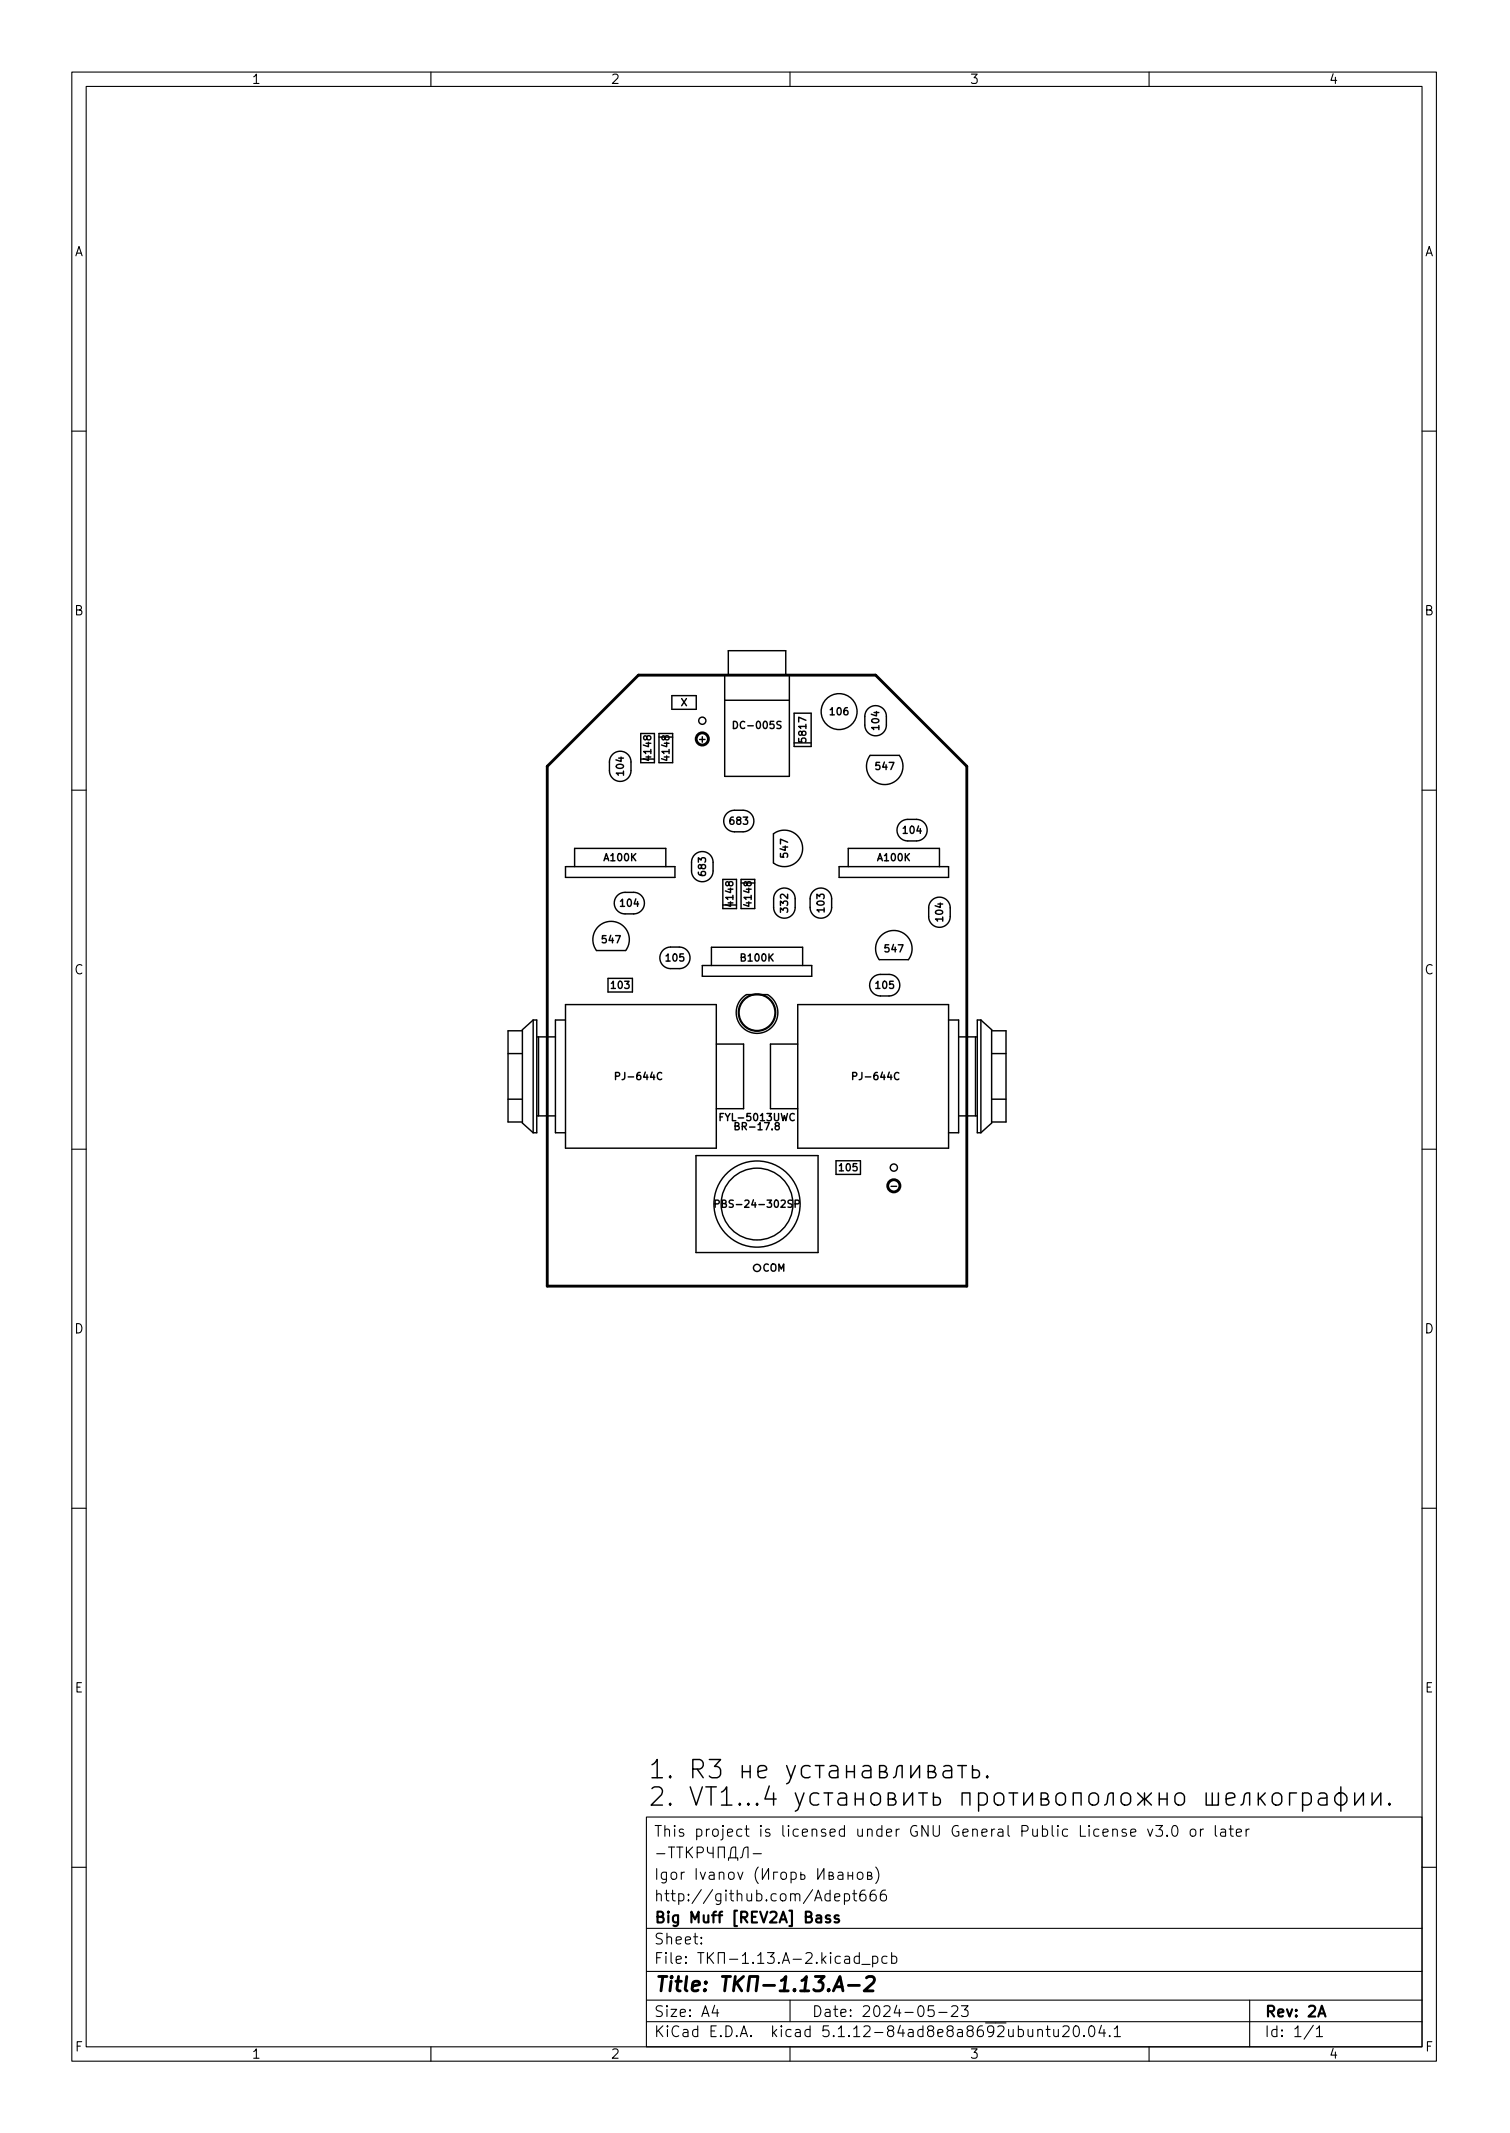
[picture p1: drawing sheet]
<svg xmlns="http://www.w3.org/2000/svg" width="210mm" height="297mm" viewBox="0 0 210 297" stroke-linecap="round" stroke-linejoin="round" font-family="sans-serif">
<defs><g id="words">
<g font-size="3.5">
<text x="90.2" y="247.7">1. R3 .</text>
<text x="90.2" y="251.5">2. VT1...4</text>
</g>
<text font-size="2.8" x="91" y="277.3">Title: -1.13.A-2</text>
<g font-size="2.1">
<text x="91" y="255.8">This project is licensed under GNU General Public License v3.0 or later</text>
<text x="91" y="261.8">Igor Ivanov ( )</text>
<text x="91" y="267.8">Big Muff [REV2A] Bass</text>
<text x="91" y="264.8">http://github.com/Adept666</text>
<text x="91" y="273.5">File: -1.13.A-2.kicad_pcb</text>
<text x="91" y="270.8">Sheet:</text>
<text x="91" y="280.9">Size: A4</text>
<text x="113" y="280.9">Date: 2024-05-23</text>
<text x="176" y="280.9">Rev: 2A</text>
<text x="91" y="283.7">KiCad E.D.A. kicad 5.1.12-84ad8e8a8692ubuntu20.04.1</text>
<text x="176" y="283.7">Id: 1/1</text>
</g>
<g font-size="1.8">
<text x="35" y="11.7">1</text>
<text x="85" y="11.7">2</text>
<text x="135" y="11.7">3</text>
<text x="185" y="11.7">4</text>
<text x="10.3" y="35.7">A</text>
<text x="198.4" y="35.7">A</text>
<text x="10.3" y="85.7">B</text>
<text x="198.4" y="85.7">B</text>
<text x="10.3" y="135.7">C</text>
<text x="198.4" y="135.7">C</text>
<text x="10.3" y="185.7">D</text>
<text x="198.4" y="185.7">D</text>
<text x="10.4" y="235.7">E</text>
<text x="198.4" y="235.7">E</text>
<text x="10.4" y="285.7">F</text>
<text x="35" y="286.7">1</text>
<text x="85" y="286.7">2</text>
<text x="135" y="286.7">3</text>
<text x="185" y="286.7">4</text>
<text x="198.5" y="285.7">F</text>
</g>
<g font-size="1.4">
<text x="94.8" y="98.3">X</text>
<text x="102.5" y="101.5">DC-005S</text>
<text x="115.7" y="99.6">106</text>
<text x="122.4" y="101.5" transform="rotate(-90 122.4 101.5)">104</text>
<text x="86.9" y="107.9" transform="rotate(-90 86.9 107.9)">104</text>
<text x="90.7" y="105.7" transform="rotate(-90 90.7 105.7)">4148</text>
<text x="93.2" y="105.7" transform="rotate(-90 93.2 105.7)">4148</text>
<text x="97.4" y="103.4">+</text>
<text x="112.3" y="103.2" transform="rotate(-90 112.3 103.2)">5817</text>
<text x="122" y="107.2">547</text>
<text x="84.2" y="119.9">A100K</text>
<text x="101.7" y="114.8">683</text>
<text x="109.7" y="119.3" transform="rotate(-90 109.7 119.3)">547</text>
<text x="122.3" y="119.9">A100K</text>
<text x="125.8" y="116.1">104</text>
<text x="98.3" y="121.8" transform="rotate(-90 98.3 121.8)">683</text>
<text x="83.9" y="131.3">547</text>
<text x="86.5" y="126.3">104</text>
<text x="102.1" y="126" transform="rotate(-90 102.1 126)">4148</text>
<text x="104.6" y="126" transform="rotate(-90 104.6 126)">4148</text>
<text x="109.7" y="126.9" transform="rotate(-90 109.7 126.9)">332</text>
<text x="114.8" y="126.9" transform="rotate(-90 114.8 126.9)">103</text>
<text x="131.3" y="128.2" transform="rotate(-90 131.3 128.2)">104</text>
<text x="85.2" y="137.7">103</text>
<text x="92.8" y="133.9">105</text>
<text x="103.2" y="133.9">B100K</text>
<text x="122" y="137.7">105</text>
<text x="123.3" y="132.6">547</text>
<text x="86.2" y="150.4">PJ-644C</text>
<text x="119.2" y="150.4">PJ-644C</text>
<text x="100.7" y="156.1">FYL-5013UWC</text>
<text x="102.8" y="157.4">BR-17.8</text>
<text x="116.9" y="163.1">105</text>
<text x="124.2" y="165.6">-</text>
<text x="100.6" y="168.2">PBS-24-302SP</text>
<text x="106" y="177.1">COM</text>
</g>
</g></defs>
<g fill="none" stroke="#000" stroke-width=".15">
<path d="M10 10h190v277h-190zM12 12h186v273h-186zM60 10v2M110 10v2M160 10v2M10 60h2M198 60h2M10 110h2M198 110h2M10 160h2M198 160h2M10 210h2"/>
<path d="M198 210h2M90 253h108v32h-108zM91.4 258.1h1.2M93.1 257.2h.8M93.5 257.2v1.5M94.2 257.2h.9M94.7 257.2v1.5M95.6 257.2v1.5M95.8 257.9l.6 .8M96.4 257.2l-.8 .9M97.1 258h.6a.41 .41 0 0 0 .3-.4 .41 .41 0 0 0-.3-.4h-.6v1.5M98.5 257.2l.1 .7 .2 .2h.5"/>
<path d="M99.3 257.2v1.5M100 258.7v-1.5h.9v1.5M101.4 259.1v-.4h1.3v.4M101.7 258.7l.1-1.2 .3-.3h.3v1.5M103.1 258.7l.2-.1 .1-.1 .1-.9a.51 .51 0 0 1 .7-.4v1.5M104.9 258.1h1.1M157.4 255.2l.8-.1-.1-.3-.4-.1-.3 .2 .1 .7 .2 .1 .4-.1M159.8 254.7l.4 1 .3-1M160.9 254.2h1l-.5 .6a.41 .41 0 0 1 .5 .3v.3l-.2 .2-.5 .1-.3-.1M162.5 255.6h.1l-.1 .1-.1-.1h.1v.1M163.3 254.4a.36 .36 0 0 1 .4-.2 .36 .36 0 0 1 .2 .3 .77 .77 0 0 1-.4 1.2 .91 .91 0 0 1-.2-1.3zM165.9 254.8a.41 .41 0 0 1 .6 .2v.4a.41 .41 0 0 1-.4 .3 .41 .41 0 0 1-.4-.3v-.4z"/>
<path d="M167.2 254.7v1M167.6 254.7l-.3 .1-.1 .2M169.2 254.2v1.3l.2 .2M170 254.8l.2-.1 .4 .1 .1 .9M170.7 255.1h-.5a.29 .29 0 0 0-.3 .3 .29 .29 0 0 0 .3 .3l.5-.1M171.2 254.7h.5M171.4 254.2v1.3v.1l.3 .1M172.2 255.2l.7-.1-.1-.3-.4-.1-.2 .2v.7l.2 .1 .4-.1M173.5 254.7v1M173.9 254.7l-.2 .1-.2 .2M10 260h2M90 278.5h108"/>
<path d="M90 274.5h108M90 268.5h108M97.7 270.6v.1l-.1-.1h.1v.1M97.7 269.8v.1h-.1l.1-.1v.1M99.5 279.2l-.3 1.1h.9M99.9 279.8v1M105.6 260a1.72 1.72 0 0 0 0 2.3M106.2 260.2v1.5l.8-1.5v1.5M108.3 260.7h-.6v1M108.9 260.8a.41 .41 0 0 1 .6 .2v.4a.41 .41 0 0 1-.4 .3 .41 .41 0 0 1-.4-.3v-.4zM110 278.5v3M110.2 260.8l.4-.1 .3 .3v.4l-.2 .2-.1 .1-.4-.1"/>
<path d="M110.2 260.7v1.5M111.5 260.7v1l.5-.1 .1-.1-.1-.4h-.5M113.9 260.2v1.5l.8-1.5v1.5M114.6 272.8l.4 .6M115 272.4l-.6 .6M115.4 261.2l.5-.1 .1-.1-.1-.2-.5-.1v1h.5l.1-.1 .1-.2-.1-.1-.2-.1M115.7 271.9l-.1 .1 .1 .1v-.1v-.1v.2M115.7 272.4v1M116.2 264.2l.7-.1v-.3l-.5-.1-.2 .2 .1 .7 .1 .1 .5-.1M116.7 260.8l.2-.1 .4 .1 .1 .9M117 272.5l-.4-.1-.3 .3v.4l.1 .2 .2 .1 .4-.1M117.4 261.1h-.5a.29 .29 0 0 0-.3 .3 .29 .29 0 0 0 .3 .3l.5-.1"/>
<path d="M117.6 263.8l.4-.1 .3 .3v.4l-.1 .2-.2 .1-.4-.1M117.6 263.7v1.5M117.7 272.5l.1-.1 .4 .1 .1 .9M118.1 261.2h.6M118.1 260.7v1M118.3 272.8h-.5a.29 .29 0 0 0-.2 .3 .29 .29 0 0 0 .2 .3l.5-.1M118.7 263.7h.6M118.7 260.7v1M118.9 263.2v1.3l.1 .1 .3 .1M119.5 260.8a.41 .41 0 0 1 .7 .2v.4a.41 .41 0 0 1-.4 .3 .41 .41 0 0 1-.4-.3v-.4zM119.7 272.5l-.5-.1-.3 .3v.4l.2 .2 .1 .1 .5-.1M119.7 271.9v1.5"/>
<path d="M120 273.6h1.2M120.4 263.2a.59 .59 0 0 0-.7 .7v.5l.2 .2 .4 .1 .2-.1 .1-.5-.2-.2-.4-.1-.3 .3M120.8 261.2l.5-.1 .1-.1-.1-.2-.5-.1v1h.4l.2-.1v-.2v-.1l-.2-.1M121.5 272.5l.4-.1 .3 .3v.4l-.1 .2-.2 .1-.4-.1M121.5 272.4v1.5M121.9 263.2a.59 .59 0 0 0-.7 .7v.5l.1 .2 .4 .1 .2-.1 .1-.5-.1-.2-.5-.1-.2 .3M121.9 260a1.72 1.72 0 0 1 0 2.3M123.3 263.2a.59 .59 0 0 0-.7 .7v.5l.1 .2 .5 .1 .2-.1v-.5l-.1-.2-.4-.1-.3 .3M123.5 272.5l-.4-.1-.3 .3v.4l.1 .2 .2 .1 .4-.1M124.2 272.5l.4-.1 .3 .3v.4l-.2 .2-.1 .1-.4-.1M124.2 271.9v1.5M130 279.3h-.7l-.1 .7 .2-.1 .5 .1 .2 .2-.1 .5-.2 .1h-.4l-.2-.1"/>
<path d="M132.5 279.5l.2-.2 .5 .1a.41 .41 0 0 1 .1 .6l-.9 .8h1M133.9 279.3h.9l-.5 .6a.41 .41 0 0 1 .5 .3v.3l-.1 .2-.6 .1-.2-.1M174 278.5v6.5M198 260h2M60 285v2M90 281.5h108M110 285v2M130.7 280.2h1.2M144.5 282.8a.37 .37 0 0 1 .7 0v.8M144.5 282.6v1M145.7 282.6h.5M145.9 282.1v1.3v.1l.3 .1"/>
<path d="M146.7 282.6l.1 .9a.41 .41 0 0 0 .6 0M147.4 282.6v1M148 282.3l.2-.2 .5 .1a.41 .41 0 0 1 .1 .6l-.9 .8h1M149.6 282.3a.36 .36 0 0 1 .4-.2 .36 .36 0 0 1 .2 .3 .77 .77 0 0 1-.4 1.2 .91 .91 0 0 1-.2-1.3zM150.9 283.5h.1l-.1 .1v-.1v.1M151.8 282.2a.36 .36 0 0 1 .6 .2 .77 .77 0 0 1-.5 1.2 1 1 0 0 1-.1-1.4zM153.4 282l-.4 1.1h.9M153.7 282.6v1M154.5 283.5h.1l-.1 .1-.1-.1h.1v.1M155.2 282.5l.4-.4v1.5M155.2 283.6h.8M160 285v2"/>
<path d="M182.9 282l-1.3 2M183.3 282.5l.4-.4v1.5M183.3 283.6h.9"/>
</g>
<path d="M115.6 266.8l-.4-.1-.2 .2 .1 .2 .5 .2v.1v.2l-.2 .1-.4-.1M116.8 266.8l-.4-.1-.2 .2 .1 .2 .5 .2v.1v.2l-.2 .1-.4-.1M183.6 280.8l.5-1.5 .5 1.5" fill="none" stroke="#000" stroke-width=".3"/>
<g fill="none" stroke="#000" stroke-width=".4">
<path d="M76.2 106.7l12.7-12.7h33l12.7 12.7v72.4h-58.4zM111.5 277.2h1.1M111.6 275.8l.7-.6-.3 2M113.5 275.2h1.3l-.8 .8h.3l.3 .2v.7l-.2 .2-.3 .1h-.5l-.3-.1M115.4 277.1h.1l-.1 .1-.1-.1h.1v.1M116 277.2l1-2 .4 2M116.3 276.7h1M118.1 276.5h1.6M120.6 275.4l.4-.2h.4a.45 .45 0 0 1 .3 .6l-.1 .3-1.3 1.1h1.3"/>
<circle cx="97.8" cy="102.9" r=".85"/>
<circle cx="124.5" cy="165.1" r=".85"/>
</g>
<g fill="none" stroke="#000" stroke-width=".2">
<path d="M93.5 96.9h3.5v1.9h-3.5zM100.9 97.5h9M100.9 94h9v14.1h-9zM101.4 94v-3.4h8v3.4M110.6 99.3h2.3v4.7h-2.3zM120.9 98.7a1.5 1.5 0 0 1 1.6-.3 1.5 1.5 0 0 1 .9 1.4v1.2a1.5 1.5 0 0 1-1.5 1.5 1.5 1.5 0 0 1-1.5-1.5v-1.5zM85.3 105.1a1.5 1.5 0 0 1 1.6-.4 1.5 1.5 0 0 1 1 1.4v1.2a1.5 1.5 0 0 1-1.5 1.5 1.5 1.5 0 0 1-1.5-1.5v-1.4zM89.2 102.1h1.9v4.1h-1.9zM91.8 102.1h1.9v4.1h-1.9zM96.7 119a1.5 1.5 0 0 1 1.7-.3 1.5 1.5 0 0 1 .9 1.4v1.2a1.5 1.5 0 0 1-1.5 1.5 1.5 1.5 0 0 1-1.5-1.5v-1.5zM101.2 113.3l.8-.4 1.5-.1a1.5 1.5 0 0 1 1.5 1.5 1.5 1.5 0 0 1-1.5 1.5h-1.2a1.5 1.5 0 0 1-1.4-.9 1.5 1.5 0 0 1 .3-1.6zM102.1 100.5a.51 .51 0 0 1 .6 .5 .51 .51 0 0 1-.6 .5z"/>
<path d="M107.7 116.1a2.54 2.54 0 0 1 3.4 .3 2.54 2.54 0 0 1 0 3.5 2.54 2.54 0 0 1-3.4 .3zM108.7 100.5h-.3l-.2 .1 .1 .3 .4 .2v.3l-.1 .1-.4-.1M110.6 103.5h2.3M121.2 105.2h4a2.54 2.54 0 0 1-.3 3.4 2.54 2.54 0 0 1-3.4 0 2.54 2.54 0 0 1-.3-3.4zM125.3 114.5l.8-.4h1.5a1.5 1.5 0 0 1 1.5 1.5 1.5 1.5 0 0 1-1.5 1.5h-1.2a1.5 1.5 0 0 1-1.4-.9 1.5 1.5 0 0 1 .3-1.7zM78.7 120.7h15.3v1.5h-15.3zM78.7 139.9h21v20h-21zM80 120.7v-2.6h12.7v2.6M83.4 129a2.54 2.54 0 0 1 3.4 0 2.54 2.54 0 0 1 .3 3.4h-4a2.54 2.54 0 0 1 .3-3.4zM84.7 136.2h3.4v1.9h-3.4zM86 124.7l.8-.4h1.4a1.5 1.5 0 0 1 1.5 1.5 1.5 1.5 0 0 1-1.5 1.5h-1.2a1.5 1.5 0 0 1-1.4-1 1.5 1.5 0 0 1 .4-1.6zM92.3 132.3l.8-.4h1.5a1.5 1.5 0 0 1 1.5 1.5 1.5 1.5 0 0 1-1.5 1.5h-1.2a1.5 1.5 0 0 1-1.4-.9 1.5 1.5 0 0 1 .3-1.7z"/>
<path d="M97.8 134.5h15.2v1.5h-15.2zM99.1 134.5v-2.6h12.7v2.6M100.6 122.5h2v4h-2zM103.2 122.5h1.9v4h-1.9zM103.3 139l.6-.5h3a2.9 2.9 0 0 1 .9 4.2 2.9 2.9 0 0 1-4.2 .5 2.9 2.9 0 0 1-.3-4.2zM108.2 124.1a1.5 1.5 0 0 1 1.6-.3 1.5 1.5 0 0 1 .9 1.4v1.2a1.5 1.5 0 0 1-1.5 1.5 1.5 1.5 0 0 1-1.5-1.5v-1.5zM111.1 139.9h21v20h-21zM113.2 124.1a1.5 1.5 0 0 1 1.7-.3 1.5 1.5 0 0 1 .9 1.4v1.2a1.5 1.5 0 0 1-1.5 1.5 1.5 1.5 0 0 1-1.5-1.5v-1.5zM116.8 120.7h15.3v1.5h-15.3zM118.1 120.7v-2.6h12.7v2.6M121.5 136.1l.8-.4h1.5a1.5 1.5 0 0 1 1.5 1.5 1.5 1.5 0 0 1-1.5 1.5h-1.2a1.5 1.5 0 0 1-1.4-.9 1.5 1.5 0 0 1 .3-1.7zM122.7 130.3a2.54 2.54 0 0 1 3.5-.1 2.54 2.54 0 0 1 .3 3.4h-4.1a2.54 2.54 0 0 1 .3-3.3z"/>
<path d="M129.7 125.4a1.5 1.5 0 0 1 1.7-.3 1.5 1.5 0 0 1 .9 1.3v1.2a1.5 1.5 0 0 1-1.5 1.5 1.5 1.5 0 0 1-1.5-1.5v-1.4zM70.7 146.7h2M70.7 153.1h2M72.7 143.5h-2v12.7h2M74.2 142l-1.5 1.4v13l1.5 1.3M74.2 142h.5v15.7h-.5M74.2 142v15.7M74.7 144.4h2.6M74.7 155.4h2.6M75 144.4v11M78.7 142h-1.4v15.7h1.4M85.7 149.9l.5-.1 .1-.1-.1-.3-.5-.1v1"/>
<path d="M92.1 149.4a.47 .47 0 0 0-.6 .4 .47 .47 0 0 0 .4 .5h.2M99.7 145.4h3.8v9h-3.8M100.3 155.5h.3M100.7 155.1h-.4v1M102.4 156.8h.4l.1-.2-.1-.2-.4-.1v1h.3l.2-.1v-.2l-.2-.2M108.1 156.8l-.2-.2 .1-.2 .1-.1 .3 .1 .1 .1v.2l-.5 .1-.1 .2v.1l.2 .2h.3l.1-.2v-.1l-.2-.2M111.1 145.4h-3.8v9h3.8M118.7 149.9l.5-.1 .1-.1v-.3l-.6-.1v1M125.2 149.4a.47 .47 0 0 0-.7 .4 .47 .47 0 0 0 .5 .5h.2M132.1 142h1.4v15.7h-1.4M133.5 144.4h2.6M133.5 155.4h2.6"/>
<path d="M135.8 144.4v11M136.6 142h-.5v15.7h.5M136.6 142l1.5 1.4v13l-1.5 1.3M136.6 142v15.7M138.1 146.7h2M138.1 153.1h2M138.1 143.5h2v12.7h-2M96.9 160.9h17v13.5h-17zM99.6 167.7l.5-.1v-.1v-.3l-.5-.1v1M110.7 167.7l.5-.1 .1-.1-.1-.3-.5-.1v1M116.4 161.6h3.4v1.9h-3.4zM103.4 246.7h1.1"/>
<path d="M103.4 245.9v1.7M104.5 245.9v1.7M105.5 246.7l1.2-.2-.1-.5-.2-.1h-.5l-.2 .1-.2 .2v1l.2 .2 .2 .2h.5l.2-.2M107.1 248.7l-.6 1.8h1.6M107.7 249.7v1.7M109.5 245.9l.6 1.7M110.7 245.9l-.8 2.3-.4 .2M110.7 249.7l.6 1.7M112 249.7l-.9 2.3-.4 .2M112.8 246l-.2-.1h-.5l-.3 .1-.2 .4v.7l.2 .3 .3 .2h.5l.2-.2M113.5 245.9h1.2M114 249.8l-.2-.1h-.5l-.4 .2-.1 .3v.7l.2 .4 .3 .1h.5l.2-.1"/>
<path d="M114.1 245.9v1.7M114.7 249.7h1.2M115.3 249.7v1.7M115.6 246l.2-.1h.5l.2 .1 .2 .2v1.4M116.7 246.5l-.3 .1h-.6a.5 .5 0 0 0-.4 .5 .5 .5 0 0 0 .4 .5h.6l.3-.2M116.8 249.8l.2-.1h.5l.3 .1 .1 .2v1.4M117.9 250.3l-.3 .1h-.6a.5 .5 0 0 0-.3 .5 .5 .5 0 0 0 .3 .5h.6l.3-.1M117.9 246.7h1.1M117.9 245.9v1.7M119 245.9v1.7M119.1 250.5h1.1M119.1 249.7v1.7"/>
<path d="M120.2 246l.2-.1h.5l.2 .1 .2 .2v1.4M120.2 249.7v1.7M121.3 246.5l-.3 .1h-.6a.5 .5 0 0 0-.4 .5 .5 .5 0 0 0 .4 .5h.6l.3-.2M121.5 249.8a.69 .69 0 0 1 1.1 .4v.7a.69 .69 0 0 1-.7 .5 .69 .69 0 0 1-.6-.5v-.7zM122.5 246.7h.6l.2-.1 .1-.2-.1-.4-.2-.1h-.6v1.7h.7l.2-.2 .2-.3-.2-.3-.3-.1M123.7 250.5h.6l.2-.1 .2-.2-.2-.4-.2-.1h-.6v1.7h.7l.3-.1 .1-.4-.1-.2-.4-.2M124.4 247.6l.3-.2 .1-.2 .1-1 .1-.2 .3-.1h.3v1.7M125.9 249.7v1.7l1.2-1.7v1.7M126.8 245.9v1.7l1.2-1.7v1.7M127.9 249.7h1.2M128.5 249.7v1.7M129.2 246.7h.7l.2-.1 .1-.2-.1-.4-.2-.1h-.7v1.7h.8l.2-.2 .1-.3-.1-.3-.3-.1"/>
<path d="M130 249.7v1.7h.6l.2-.1 .1-.3v-.3l-.1-.3-.2-.1h-.6M131.4 246l.3-.1h.4l.3 .1 .1 .2v1.4M132.5 246.5l-.2 .1h-.6a.5 .5 0 0 0-.4 .5 .5 .5 0 0 0 .4 .5h.6l.2-.2M133.4 245.9h1.2M134 251.4v-1.7h1.1v1.7M134 245.9v1.7M135.4 245.9v1.7h.6l.3-.2 .1-.2v-.4l-.1-.2-.3-.1h-.6M136.3 249.8l.2-.1h.5l.2 .1 .3 .4v.7l-.3 .4-.2 .1h-.5l-.2-.1M136.3 249.7v2.5M137.5 247.3l.1 .1-.1 .2-.1-.2 .1-.1v.3M138.7 249.8a.69 .69 0 0 1 1.1 .4v.7a.69 .69 0 0 1-.7 .5 .69 .69 0 0 1-.7-.5v-.7zM140.5 249.7h1.2"/>
<path d="M141.1 249.7v1.7M142.6 249.7v1.7l1.2-1.7v1.7M145 250.5h.6l.2-.1 .1-.2-.1-.4-.2-.1h-.6v1.7h.7l.2-.1 .2-.4-.2-.2-.3-.2M147.1 249.9a.69 .69 0 0 1 .7-.2 .69 .69 0 0 1 .6 .5v.7a.69 .69 0 0 1-.7 .5 .69 .69 0 0 1-.7-.5v-.7zM149.4 251.4v-1.7h1.1v1.7M151.9 249.8a.69 .69 0 0 1 1.1 .4v.7a.69 .69 0 0 1-.7 .5 .69 .69 0 0 1-.7-.5v-.7zM153.8 251.4l.2-.1 .2-.3 .1-1 .1-.2 .2-.1h.4v1.7M156.3 249.8a.69 .69 0 0 1 1.1 .4v.7a.69 .69 0 0 1-.6 .5 .69 .69 0 0 1-.7-.5v-.7zM158.4 249.7l1 1 .9-1M159.2 250.5l-.8 .9M159.4 249.7v1.7M159.5 250.5l.8 .9"/>
<path d="M161.4 250.5h1.1M161.4 249.7v1.7M162.5 249.7v1.7M163.7 249.9a.69 .69 0 0 1 .7-.2 .69 .69 0 0 1 .5 .5v.7a.69 .69 0 0 1-.6 .5 .69 .69 0 0 1-.7-.5v-.7zM168 249.7v1.7h1.6v-1.7M168.8 249.7v1.7M170.7 250.5l1.2-.2-.1-.5-.2-.1h-.5l-.2 .1-.2 .2v1l.2 .3 .2 .1h.5l.2-.1M172.8 251.4l.2-.1 .2-.3 .1-1 .1-.2 .2-.1h.4v1.7M175.2 249.7v1.7M175.5 250.4l.7 1M176.2 249.7l-1 1M177.4 249.8a.69 .69 0 0 1 1.1 .4v.7a.69 .69 0 0 1-.7 .5 .69 .69 0 0 1-.7-.5v-.7z"/>
<path d="M180.5 249.7h-.9v1.7M181.4 249.8l.2-.1h.5l.2 .1 .3 .4v.7l-.3 .4-.2 .1h-.5l-.2-.1M181.4 249.7v2.5M183.7 249.8l.2-.1h.5l.2 .1 .2 .2v1.4M184.8 250.3l-.3 .1h-.6a.5 .5 0 0 0-.4 .5 .5 .5 0 0 0 .4 .5h.6l.3-.1M186.7 248.8v3.4M188.6 249.7v1.7l1.2-1.7v1.7M191.1 249.7v1.7l1.2-1.7v1.7M193.5 251.1l.1 .2-.1 .1-.1-.1 .1-.2v.3"/>
<circle cx="116.8" cy="99.1" r="2.5"/>
<circle cx="97.8" cy="100.4" r=".5"/>
<circle cx="105.4" cy="141" r="2.5"/>
<circle cx="105.4" cy="141" r="2.6"/>
<circle cx="105.4" cy="167.7" r="6"/>
<circle cx="105.4" cy="167.7" r="5"/>
<circle cx="105.4" cy="176.6" r=".5"/>
<circle cx="124.5" cy="162.6" r=".5"/>
<circle cx="186.7" cy="250.5" r=".88"/>
</g>
<use href="#words"/>
</svg>
